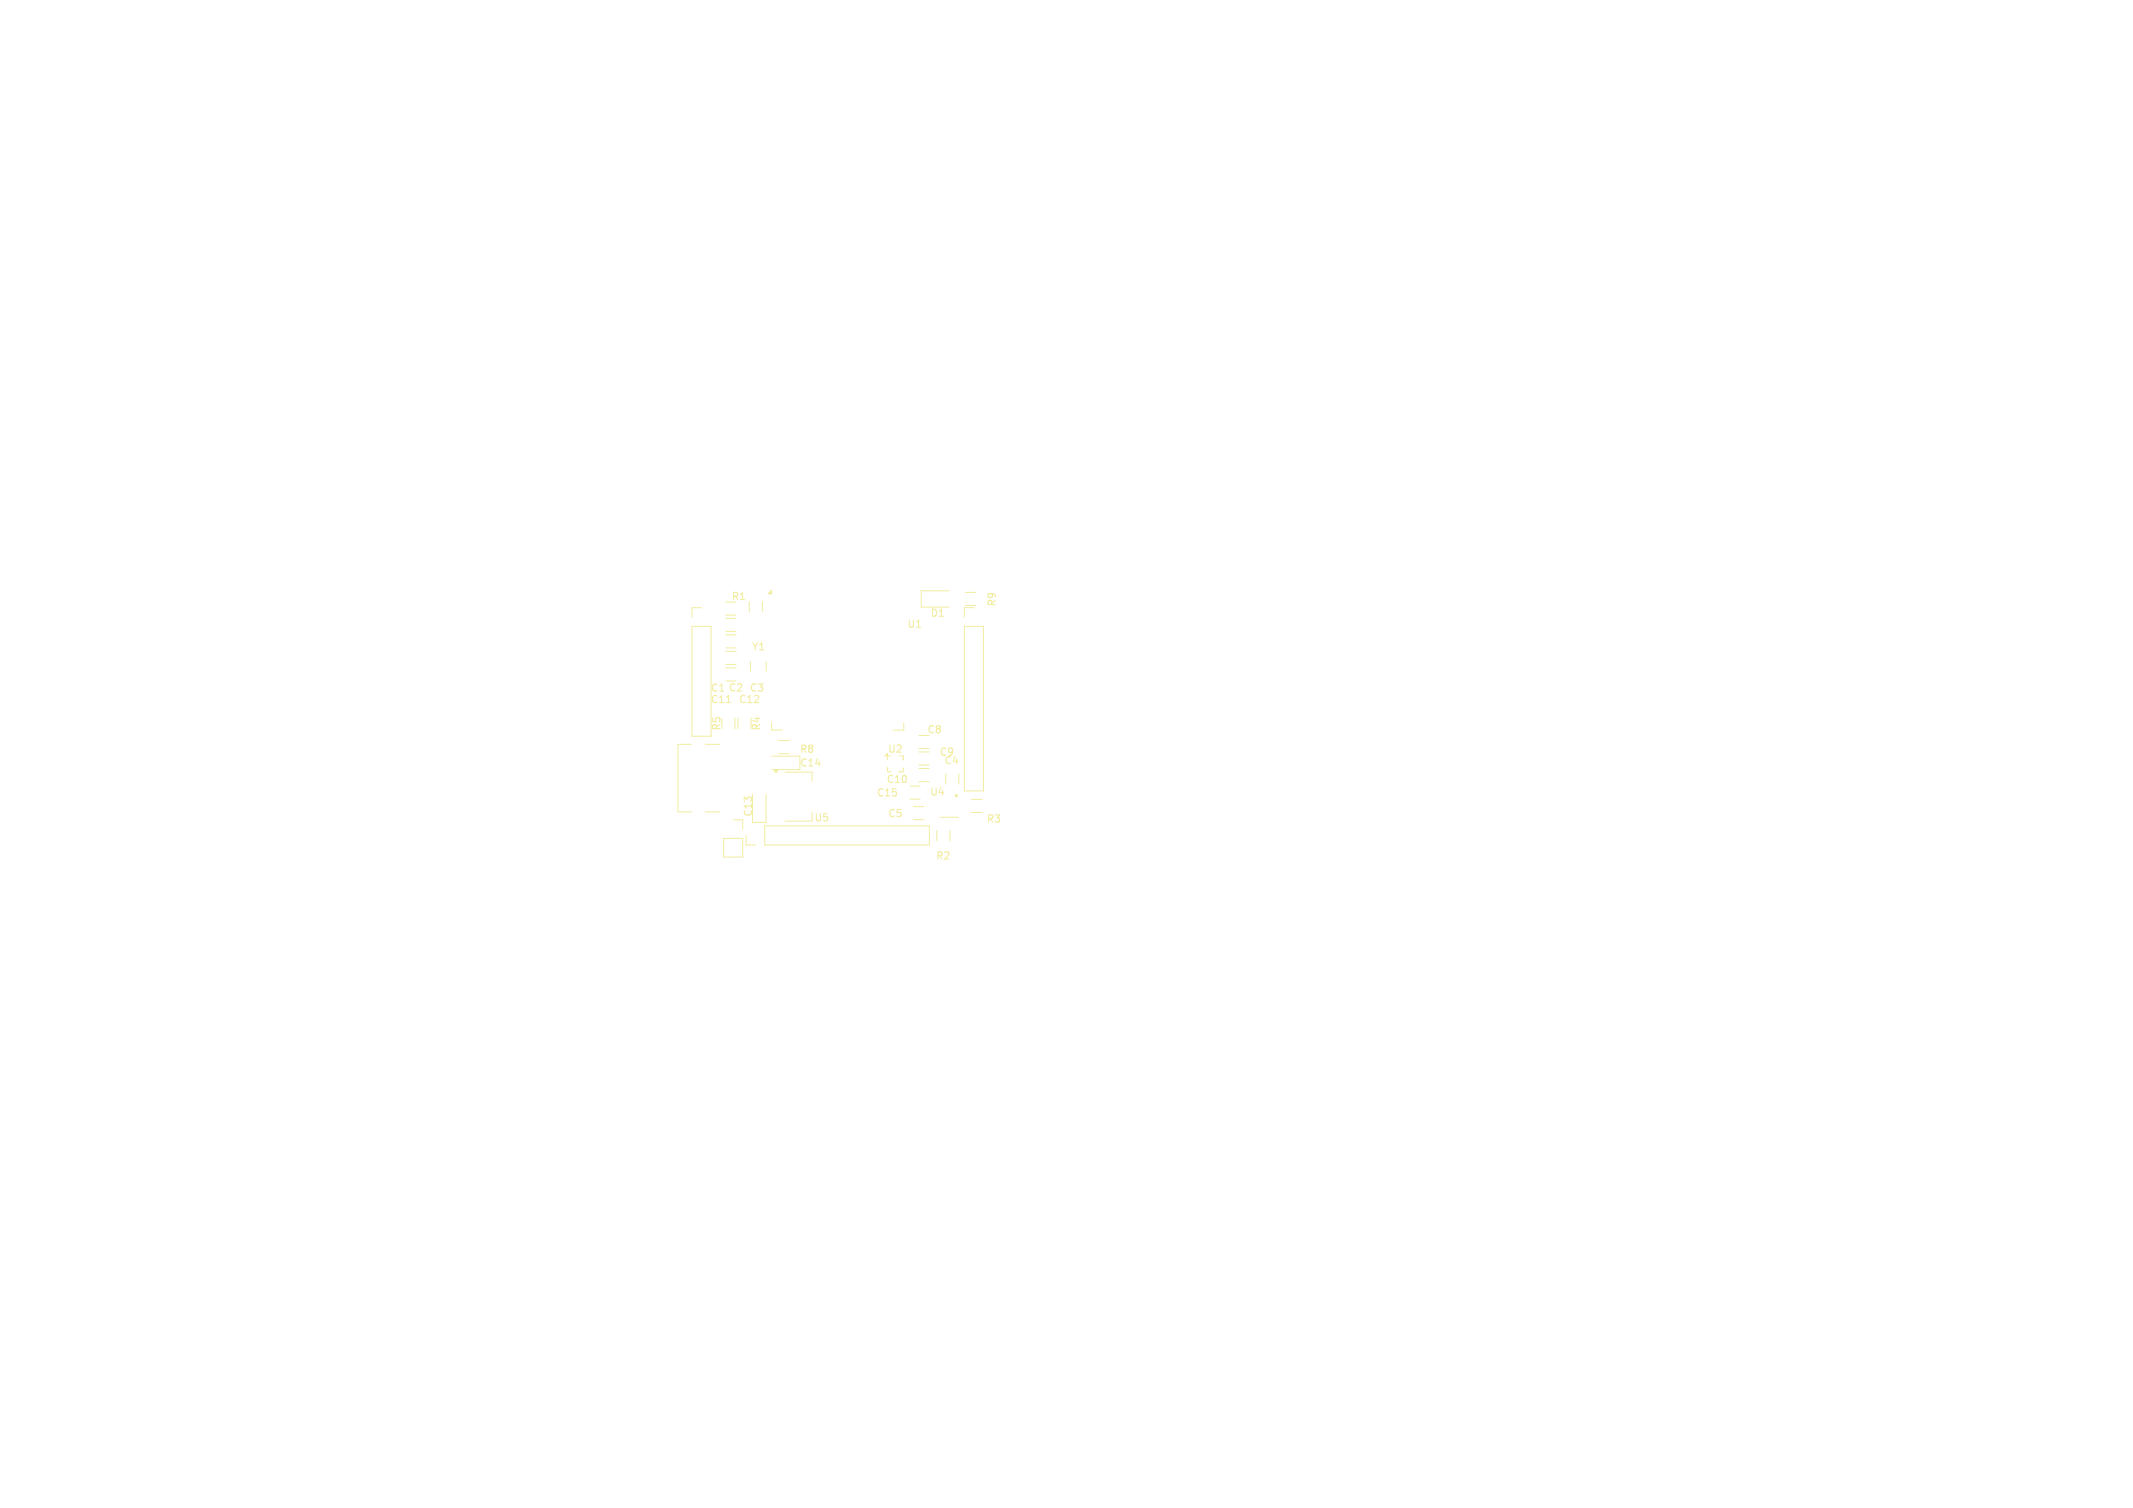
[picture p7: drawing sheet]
<svg xmlns="http://www.w3.org/2000/svg" width="297mm" height="210mm" viewBox="0 0 297 210" stroke-linecap="round" stroke-linejoin="round" font-family="sans-serif">
<defs><g id="words">
<g font-size="1.4" fill="#f2eda1">
<text x="101.8" y="83.8">R1</text>
<text x="126.3" y="87.6">U1</text>
<text x="129.5" y="86.1">D1</text>
<text x="138.8" y="84.5" transform="rotate(-90 138.8 84.5)">R9</text>
<text x="104.6" y="90.8">Y1</text>
<text x="98.9" y="98.1">C11</text>
<text x="98.9" y="96.5">C1 C2</text>
<text x="100.5" y="101.8" transform="rotate(-90 100.5 101.8)">R5</text>
<text x="102.8" y="98.1">C12</text>
<text x="104.3" y="96.5">C3</text>
<text x="106" y="101.8" transform="rotate(-90 106 101.8)">R4</text>
<text x="111.3" y="105">R8</text>
<text x="111.3" y="107">C14</text>
<text x="123.6" y="105">U2</text>
<text x="129" y="102.3">C8</text>
<text x="130.7" y="105.4">C9</text>
<text x="131.4" y="106.6">C4</text>
<text x="104.9" y="113.8" transform="rotate(-90 104.9 113.8)">C13</text>
<text x="122" y="111.1">C15</text>
<text x="123.4" y="109.2">C10</text>
<text x="123.6" y="114">C5</text>
<text x="129.4" y="111">U4</text>
<text x="113.3" y="114.6">U5</text>
<text x="130.2" y="119.9">R2</text>
<text x="137.3" y="114.8">R3</text>
</g>
</g></defs>
<path d="M101.2 97.8h.5" fill="none" stroke="#f2eda1" stroke-width=".15"/>
<g fill="none" stroke="#f2eda1" stroke-width=".14">
<path d="M96.3 87.2h2.7v15.3h-2.7zM97.7 84.6h-1.4v1.4M101 83.8h1.5M101 85.7h1.5M101.1 87.9h1.4M101.1 86.1h1.4M101.1 93h1.4M101.1 94.8h1.4M101.1 88.4h1.4M101.1 90.2h1.4M101.1 90.7h1.4M101.1 92.5h1.4"/>
<path d="M104.3 83.8v1.4M104.5 92.1v1.4M106.2 83.8v1.4M106.7 92.1v1.4M132.2 82.3h-3.9v2.2h3.9M134.3 87.2h2.6v22.9h-2.6zM134.4 82.5h1.5M134.4 84.3h1.5M135.6 84.6h-1.3v1.4M96.3 103.7h-1.9v9.4h1.9M98.2 103.7h2M98.2 113.1h2"/>
<path d="M100.8 116.8h2.6v2.6h-2.6zM102.1 114.2h1.3v1.3M102.3 100v1.5M102.8 100v1.5M103.9 116.3v1.4h1.3M104.8 110.6v3.9h1.9v-3.9M106.5 115h22.9v2.7h-22.9zM107.4 100.7v1h1.5M107.5 105.3h3.9v1.9h-3.9M108.4 103.1h1.5M108.4 105h1.5M109.3 107.5h3.8v1.3"/>
<path d="M113.1 113.1v1.3h-3.8M123.6 105.5v.3M123.6 107v.5h.5M125.3 105.3h.5v.5M125.8 107v.5h-.5M125.8 100.7v1h-1.5M126.7 109.5h1.4M126.7 111.3h1.4M127.2 112.3h1.5M127.2 114.2h1.5M127.9 108.9h1.5M127.9 107h1.5"/>
<path d="M127.9 106.5h1.5M127.9 104.7h1.5M127.9 102.4h1.5M127.9 104.2h1.5M130.5 115.7v1.4M130.9 113.8h2.6M131.7 107.8v1.4M132.3 115.7v1.4M133.5 107.8v1.4M135.3 111.3h1.4M135.3 113.2h1.4"/>
</g>
<g fill="#f2eda1" stroke="#f2eda1" stroke-width=".14">
<path d="M107.8 107.3h.5l-.3 .3z"/>
<path d="M107.4 82.2v.5h-.5z"/>
<circle cx="133.2" cy="110.8" r=".15"/>
<circle cx="123.6" cy="107" r=".06"/>
<circle cx="125.3" cy="107.5" r=".06"/>
<circle cx="125.8" cy="105.8" r=".06"/>
</g>
<use href="#words"/>
</svg>
